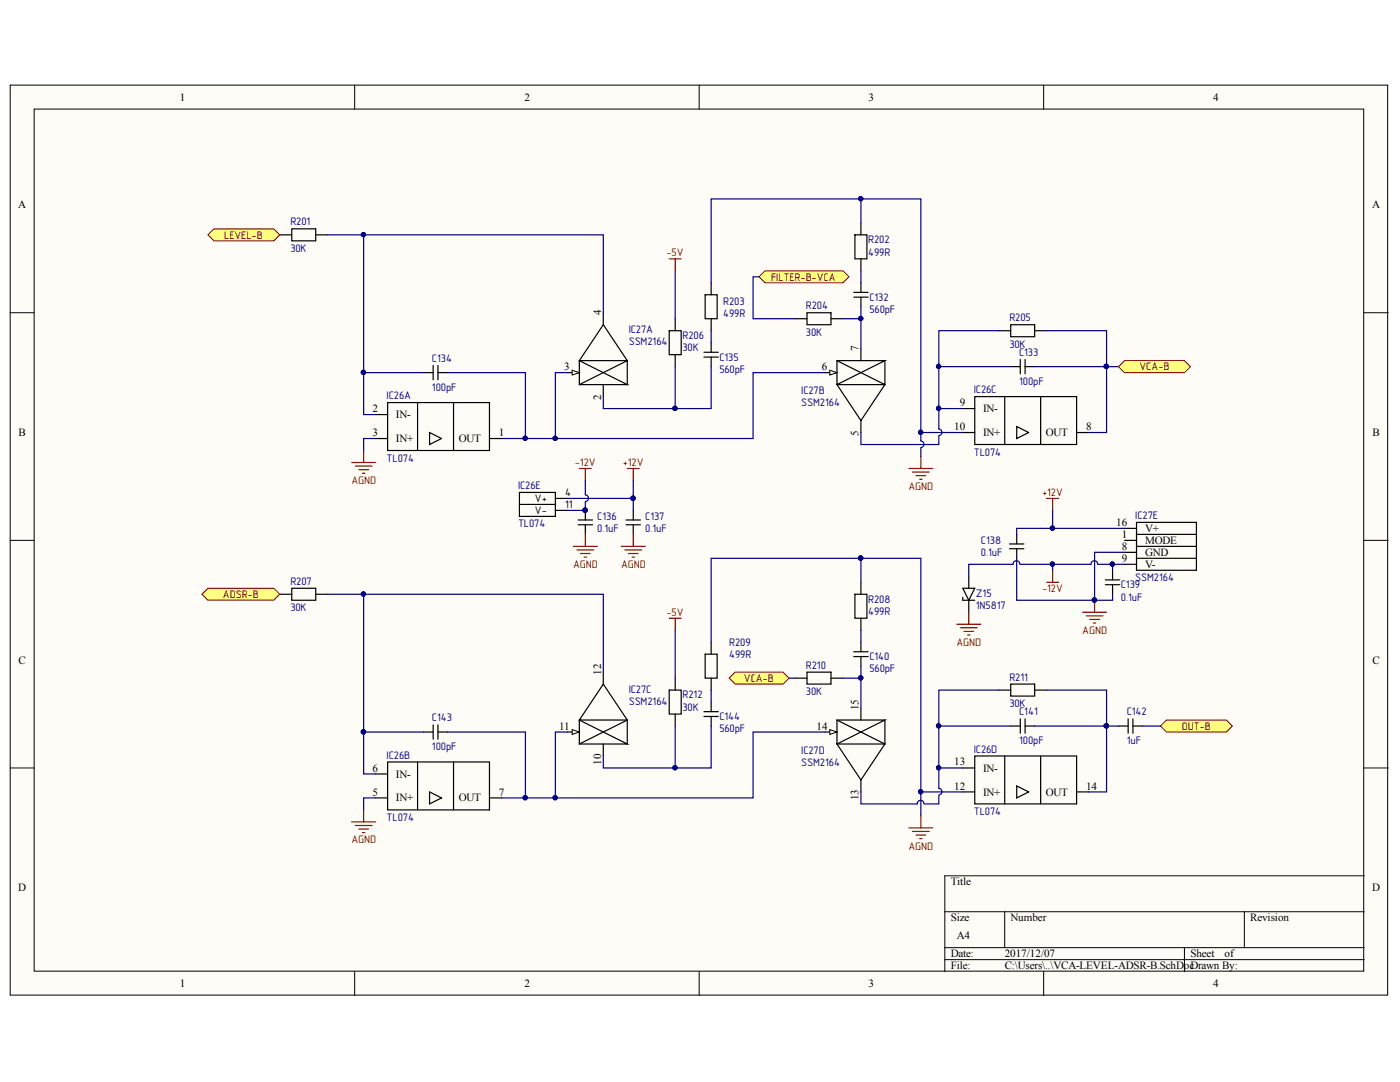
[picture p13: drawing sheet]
<svg xmlns="http://www.w3.org/2000/svg" width="279mm" height="216mm" viewBox="0 0 279 216" stroke-linecap="round" stroke-linejoin="round" font-family="sans-serif">
<defs><g id="words">
<g font-size="2.2">
<text x="35.9" y="20.1">1</text>
<text x="104.7" y="20.1">2</text>
<text x="173.4" y="20.1">3</text>
<text x="242.1" y="20.1">4</text>
<text x="3.6" y="41.6">A</text>
<text x="273.9" y="41.6">A</text>
<text x="120" y="62.9" transform="rotate(-90 120 62.9)">4</text>
<text x="171.3" y="70" transform="rotate(-90 171.3 70)">7</text>
<text x="112.6" y="73.9">3</text>
<text x="164" y="73.9">6</text>
<text x="74.4" y="82.3">2</text>
<text x="79" y="83.5">IN-</text>
<text x="120" y="79.7" transform="rotate(-90 120 79.7)">2</text>
<text x="191.5" y="81.1">9</text>
<text x="196.2" y="82.3">IN-</text>
<text x="3.7" y="87">B</text>
<text x="74.4" y="87">3</text>
<text x="79" y="88.2">IN+</text>
<text x="91.5" y="88.2">OUT</text>
<text x="99.6" y="87">1</text>
<text x="171.3" y="86.9" transform="rotate(-90 171.3 86.9)">5</text>
<text x="190.4" y="85.8">10</text>
<text x="196.2" y="87">IN+</text>
<text x="208.7" y="87">OUT</text>
<text x="216.8" y="85.8">8</text>
<text x="273.9" y="87">B</text>
<text x="106.8" y="100.2">Va</text>
<text x="112.8" y="99">4</text>
<text x="112.8" y="101.4">11</text>
<text x="106.8" y="102.6">V-</text>
<text x="222.8" y="104.9">16</text>
<text x="223.9" y="107.3">1</text>
<text x="228.5" y="106.1">V+</text>
<text x="223.9" y="112.1">9</text>
<text x="223.9" y="109.8">8</text>
<text x="228.5" y="108.6">MODE</text>
<text x="228.5" y="113.3">V-</text>
<text x="228.5" y="111">GND</text>
<text x="3.7" y="132.4">C</text>
<text x="120" y="134.6" transform="rotate(-90 120 134.6)">12</text>
<text x="273.9" y="132.4">C</text>
<text x="171.3" y="141.7" transform="rotate(-90 171.3 141.7)">15</text>
<text x="111.6" y="145.6">11</text>
<text x="162.9" y="145.6">14</text>
<text x="74.4" y="154">6</text>
<text x="79" y="155.2">IN-</text>
<text x="120" y="152.6" transform="rotate(-90 120 152.6)">10</text>
<text x="190.4" y="152.7">13</text>
<text x="196.2" y="154">IN-</text>
<text x="74.4" y="158.7">5</text>
<text x="79" y="159.9">IN+</text>
<text x="91.5" y="159.9">OUT</text>
<text x="99.6" y="158.7">7</text>
<text x="171.3" y="159.7" transform="rotate(-90 171.3 159.7)">13</text>
<text x="190.4" y="157.6">12</text>
<text x="196.2" y="158.7">IN+</text>
<text x="208.7" y="158.7">OUT</text>
<text x="216.8" y="157.6">14</text>
<text x="3.6" y="177.9">D</text>
<text x="189.8" y="176.7">Title</text>
<text x="273.9" y="177.9">D</text>
<text x="189.8" y="183.9">Size</text>
<text x="201.7" y="183.9">Number</text>
<text x="249.5" y="183.9">Revision</text>
<text x="189.8" y="191">Date:</text>
<text x="190.9" y="187.4">A4</text>
<text x="200.5" y="191">2017/12/07</text>
<text x="237.6" y="191">Sheet</text>
<text x="244.4" y="191">of</text>
<text x="35.9" y="197">1</text>
<text x="104.7" y="197">2</text>
<text x="173.4" y="197">3</text>
<text x="189.8" y="193.4">File:</text>
<text x="200.5" y="193.4">C:\Users\..\VCA-LEVEL-ADSR-B.SchDocDrawn By:</text>
<text x="242.1" y="197">4</text>
</g>
<g font-size="2.2" fill="#800000">
<text x="44.8" y="47.6">LEVEL-B</text>
<text x="133" y="51.2">-5V</text>
<text x="153.9" y="56">FILTER-B-VCA</text>
<text x="227.4" y="73.9">VCA-B</text>
<text x="114.7" y="93">-12V</text>
<text x="124.3" y="93">a12V</text>
<text x="70.1" y="96.6">AGND</text>
<text x="181.3" y="97.8">AGND</text>
<text x="208" y="99">a12V</text>
<text x="114.4" y="113.3">AGND</text>
<text x="123.9" y="113.3">AGND</text>
<text x="44.5" y="119.3">ADSR-B</text>
<text x="208" y="118.1">-12V</text>
<text x="133" y="122.9">-5V</text>
<text x="190.9" y="128.9">AGND</text>
<text x="216" y="126.5">AGND</text>
<text x="148.5" y="136.1">VCA-B</text>
<text x="235.9" y="145.6">OUT-B</text>
<text x="70.1" y="168.3">AGND</text>
<text x="181.3" y="169.6">AGND</text>
</g>
<g font-size="2.2" fill="#000080">
<text x="58" y="45">R201</text>
<text x="58" y="50.2">30K</text>
<text x="173.3" y="51">499R</text>
<text x="173.3" y="48.5">R202</text>
<text x="144.3" y="63.2">499R</text>
<text x="144.3" y="60.8">R203</text>
<text x="160.8" y="61.7">R204</text>
<text x="173.5" y="62.4">560pF</text>
<text x="173.5" y="60">C132</text>
<text x="201.4" y="64.1">R205</text>
<text x="125.5" y="66.5">IC27A</text>
<text x="125.5" y="68.9">SSM2164</text>
<text x="136.2" y="70.1">30K</text>
<text x="136.2" y="67.7">R206</text>
<text x="143.6" y="72">C135</text>
<text x="160.8" y="67">30K</text>
<text x="201.4" y="69.3">30K</text>
<text x="203.4" y="71">C133</text>
<text x="86.2" y="78">100pF</text>
<text x="86.2" y="72.2">C134</text>
<text x="143.6" y="74.4">560pF</text>
<text x="203.4" y="76.8">100pF</text>
<text x="77.2" y="79.7">IC26A</text>
<text x="159.9" y="78.6">IC27B</text>
<text x="159.9" y="81.1">SSM2164</text>
<text x="194.3" y="78.5">IC26C</text>
<text x="77.2" y="92.1">TL074</text>
<text x="194.3" y="90.9">TL074</text>
<text x="103.4" y="97.6">IC26E</text>
<text x="103.4" y="105.2">TL074</text>
<text x="119.2" y="106.2">0.1uF</text>
<text x="119.2" y="103.8">C136</text>
<text x="128.8" y="106.2">0.1uF</text>
<text x="128.8" y="103.8">C137</text>
<text x="226.6" y="103.5">IC27E</text>
<text x="195.8" y="111">0.1uF</text>
<text x="195.8" y="108.6">C138</text>
<text x="58" y="116.7">R207</text>
<text x="194.8" y="119.1">Z15</text>
<text x="223.7" y="119.8">0.1uF</text>
<text x="223.7" y="117.4">C139</text>
<text x="226.6" y="115.9">SSM2164</text>
<text x="58" y="121.9">30K</text>
<text x="173.3" y="122.7">499R</text>
<text x="173.3" y="120.3">R208</text>
<text x="194.8" y="121.4">1N5817</text>
<text x="145.5" y="131.3">499R</text>
<text x="145.5" y="128.9">R209</text>
<text x="173.5" y="131.8">C140</text>
<text x="160.8" y="133.5">R210</text>
<text x="173.5" y="134.1">560pF</text>
<text x="201.4" y="135.8">R211</text>
<text x="86.2" y="143.9">C143</text>
<text x="125.5" y="138.2">IC27C</text>
<text x="125.5" y="140.6">SSM2164</text>
<text x="136.2" y="141.8">30K</text>
<text x="136.2" y="139.4">R212</text>
<text x="143.6" y="143.7">C144</text>
<text x="160.8" y="138.7">30K</text>
<text x="201.4" y="141.1">30K</text>
<text x="203.4" y="142.8">C141</text>
<text x="224.9" y="142.8">C142</text>
<text x="86.2" y="149.7">100pF</text>
<text x="143.6" y="146.1">560pF</text>
<text x="203.4" y="148.5">100pF</text>
<text x="224.9" y="148.5">1uF</text>
<text x="77.2" y="151.4">IC26B</text>
<text x="159.9" y="150.4">IC27D</text>
<text x="159.9" y="152.8">SSM2164</text>
<text x="194.3" y="150.2">IC26D</text>
<text x="77.2" y="163.8">TL074</text>
<text x="194.3" y="162.6">TL074</text>
</g>
</g></defs>
<g fill="#fffcf8" stroke="#000" stroke-width=".2">
<path d="M2 17h274.9v181.6h-274.9z"/>
<path d="M6.8 21.8h265.4v172h-265.4z"/>
</g>
<g fill="none" stroke="#000" stroke-width=".2">
<path d="M70.8 17v4.8M139.5 17v4.8M208.3 17v4.8M2 62.4h4.8M272.3 62.4h4.7M2 107.8h4.8M272.3 107.8h4.7M2 153.2h4.8M272.3 153.2h4.7M272.3 174.8h-83.7v19.1M70.8 193.9v4.8M139.5 193.9v4.8"/>
<path d="M188.6 181.9h83.7M188.6 189.1h83.7M188.6 191.5h83.7M200.5 181.9v7.2M208.3 193.9v4.8M236.4 189.1v4.8M248.3 181.9v7.2"/>
</g>
<path d="M84.5 74.4h1.9M86.4 72.9v2.9M87.4 74.4h1.9M87.4 72.9v2.9M164.6 74.4h2.4M171.8 69.6v2.4" fill="none" stroke="#000" stroke-width=".24"/>
<path d="M165.6 73.9l1.4 .5-1.4 .4z" fill="#fffcf8"/>
<path d="M165.6 73.9l1.4 .5-1.4 .4z" fill="none" stroke="#000" stroke-width=".2"/>
<g fill="none" stroke="#000" stroke-width=".24">
<path d="M170.4 58.3h2.9M170.4 59.3h2.9M170.6 46.9h2.4v4.7h-2.4zM171.8 44.5v2.4M171.8 51.6v2.4M171.8 56.4v1.9M171.8 59.3v1.9M113.2 74.4h2.4M120.4 76.7v2.4M158.7 63.6h2.4M161.1 62.4h4.7v2.4h-4.7zM165.8 63.6h2.4"/>
<path d="M167 76.7h9.6l-4.8 7.2zM167 72h9.6l-9.6 4.7zM167 72l9.6 4.7v-4.7M199.3 66h2.4M201.7 64.8h4.8v2.4h-4.8zM201.7 73.2h1.9M203.6 71.7v2.9M204.6 73.2h1.9M204.6 71.7v2.9M206.5 66h2.4M171.8 83.9v2.4"/>
</g>
<path d="M171.8 54v2.4M168.2 63.6h3.6M171.8 61.2v8.4M187.4 73.2h14.3M206.5 73.2h16.7M208.9 66h11.9v20.3h-3.5M183.8 86.3h8.3" fill="none" stroke="#000080" stroke-width=".24"/>
<g fill="#000080" stroke="#000080" stroke-width=".2">
<circle cx="171.8" cy="63.6" r=".43"/>
<circle cx="187.3" cy="73.1" r=".43"/>
<circle cx="220.8" cy="73.1" r=".43"/>
<circle cx="183.7" cy="86.3" r=".43"/>
</g>
<path d="M181.4 93.5h4.8M182.1 94.2h3.3M182.8 94.9h1.9M183.5 95.6h.5M183.8 91.1v2.4" fill="none" stroke="#800000" stroke-width=".24"/>
<path d="M114.2 73.9l1.4 .5-1.4 .4z" fill="#fffcf8"/>
<path d="M114.2 73.9l1.4 .5-1.4 .4z" fill="none" stroke="#000" stroke-width=".2"/>
<g fill="none" stroke="#000" stroke-width=".24">
<path d="M55.8 46.9h2.4M58.2 45.7h4.8v2.4h-4.8zM63 46.9h2.4M140.7 58.8h2.4v4.8h-2.4zM141.9 56.4v2.4M115.6 72l9.6 4.7h-9.6zM115.6 76.7l9.6-4.7v4.7M120.4 64.8l4.8 7.2h-9.6zM120.4 62.4v2.4M133.6 66h2.3v4.8h-2.3zM134.7 63.6v2.4M134.7 70.8v2.4"/>
<path d="M140.5 70.3h2.9M140.5 71.2h2.9M141.9 63.6v2.4M141.9 68.4v1.9M141.9 71.2v2M194.5 79.1h20.4v9.6h-20.4zM200.5 79.1v9.6M207.7 79.1v9.6M75 87.5h2.4M75 82.7h2.4M77.4 80.3h20.3v9.6h-20.3zM83.3 80.3v9.6"/>
<path d="M85.7 86.3l2.4 1.2-2.4 1.2zM90.5 80.3v9.6M97.7 87.5h2.4M192.1 86.3h2.4M192.1 81.5h2.4M202.9 85.1l2.4 1.2-2.4 1.2zM214.9 86.3h2.4M84.5 146.1h1.9M86.4 144.6v2.9M87.4 146.1h1.9M87.4 144.6v2.9M164.6 146.1h2.4"/>
<path d="M171.8 141.3v2.4"/>
</g>
<g fill="none" stroke="#000080" stroke-width=".24">
<path d="M171.8 39.7v4.8M65.4 46.9h7.2M134.7 54v9.6M141.9 56.4v-16.7h41.9v48.3a.67 .67 0 0 1 .6 .7 .67 .67 0 0 1-.6 .6M72.6 74.4v8.3h2.4M72.6 74.4h11.9M89.3 74.4h15.6v13.1M113.2 74.4h-2.4v13.1M120.4 62.4v-15.5h-47.8v27.5M134.7 73.2v8.3M141.9 73.2v8.3h-21.5v-2.4M141.9 66v2.4"/>
<path d="M164.6 74.4h-14.3v13.1h-50.2M199.3 66h-11.9v19.6M75 87.5h-2.4v2.4M171.8 86.3v2.4h15.6v-1.7M183.8 89.4v1.7M187.4 85.6a.67 .67 0 0 1 .6 .7 .67 .67 0 0 1-.6 .6M187.4 81.5h4.7"/>
</g>
<g fill="#000080" stroke="#000080" stroke-width=".2">
<circle cx="104.8" cy="87.5" r=".43"/>
<circle cx="110.8" cy="87.5" r=".43"/>
<circle cx="134.7" cy="81.5" r=".43"/>
<circle cx="187.3" cy="81.5" r=".43"/>
<circle cx="187.3" cy="73.1" r=".43"/>
<circle cx="171.8" cy="39.6" r=".43"/>
<circle cx="183.7" cy="86.3" r=".43"/>
<circle cx="72.5" cy="46.8" r=".43"/>
<circle cx="72.5" cy="74.3" r=".43"/>
</g>
<path d="M133.6 51.6h2.3M134.7 51.6v2.4M70.2 92.3h4.8M70.9 93h3.3M71.6 93.7h1.9M72.3 94.4h.5M72.6 89.9v2.4" fill="none" stroke="#800000" stroke-width=".24"/>
<path d="M165.6 145.6l1.4 .5-1.4 .4z" fill="#fffcf8"/>
<path d="M165.6 145.6l1.4 .5-1.4 .4z" fill="none" stroke="#000" stroke-width=".2"/>
<g fill="none" stroke="#000" stroke-width=".24">
<path d="M170.6 118.6h2.4v4.8h-2.4zM171.8 116.2v2.4M158.7 135.3h2.4M161.1 134.1h4.7v2.4h-4.7zM165.8 135.3h2.4M170.4 130.1h2.9M170.4 131h2.9M171.8 123.4v2.3M171.8 128.1v2M171.8 131v1.9M199.3 137.7h2.4M201.7 136.5h4.8v2.4h-4.8z"/>
<path d="M206.5 137.7h2.4M113.2 146.1h2.4M120.4 148.5v2.3M167 148.5h9.6l-4.8 7.1zM167 143.7h9.6l-9.6 4.8zM167 143.7l9.6 4.8v-4.8M171.8 155.6v2.4M201.7 144.9h1.9M203.6 143.4v2.9M204.6 144.9h1.9M204.6 143.4v2.9"/>
</g>
<path d="M168.2 135.3h3.6M171.8 132.9v8.4M171.8 125.7v2.4M208.9 137.7h11.9v20.3h-3.5M183.8 158h8.3M187.4 144.9h14.3M206.5 144.9h16.7" fill="none" stroke="#000080" stroke-width=".24"/>
<g fill="#000080" stroke="#000080" stroke-width=".2">
<circle cx="171.8" cy="135.3" r=".43"/>
<circle cx="187.3" cy="144.8" r=".43"/>
<circle cx="220.8" cy="144.8" r=".43"/>
<circle cx="183.7" cy="158" r=".43"/>
</g>
<path d="M181.4 165.2h4.8M182.1 165.9h3.3M182.8 166.6h1.9M183.5 167.3h.5M183.8 162.8v2.4" fill="none" stroke="#800000" stroke-width=".24"/>
<path d="M114.2 145.6l1.4 .5-1.4 .4z" fill="#fffcf8"/>
<path d="M114.2 145.6l1.4 .5-1.4 .4z" fill="none" stroke="#000" stroke-width=".2"/>
<g fill="none" stroke="#000" stroke-width=".24">
<path d="M55.8 118.6h2.4M58.2 117.4h4.8v2.4h-4.8zM63 118.6h2.4M201.5 108.5h2.8M201.5 109.5h2.8M202.9 106.6v1.9M202.9 109.5v1.9M220.6 116.7h2.9M220.6 115.7h2.9M222 113.8v1.9M222 116.7v1.9M224.4 105.4h2.4"/>
<path d="M224.4 107.8h2.4M224.4 112.6h2.4M224.4 110.2h2.4M226.8 104.2h12v9.6h-12zM226.8 106.6h12M226.8 109h12M226.8 111.4h12M120.4 136.5l4.8 7.2h-9.6zM120.4 134.1v2.4M133.6 137.7h2.3v4.8h-2.3zM134.7 135.3v2.4M140.7 130.5h2.4v4.8h-2.4z"/>
<path d="M141.9 128.1v2.4M141.9 135.3v2.4M75 159.2h2.4M75 154.4h2.4M77.4 152h20.3v9.6h-20.3zM83.3 152v9.6M85.7 158l2.4 1.2-2.4 1.2zM90.5 152v9.6M97.7 159.2h2.4M115.6 143.7l9.6 4.8h-9.6zM115.6 148.5l9.6-4.8v4.8M134.7 142.5v2.4"/>
<path d="M140.5 142h2.9M140.5 143h2.9M141.9 140.1v1.9M141.9 143v1.9M192.1 158h2.4M192.1 153.2h2.4M194.5 150.8h20.4v9.6h-20.4zM200.5 150.8v9.6M202.9 156.8l2.4 1.2-2.4 1.2zM207.7 150.8v9.6M214.9 158h2.4"/>
</g>
<g fill="none" stroke="#000080" stroke-width=".24">
<path d="M65.4 118.6h7.2M171.8 111.4h12v51.4M171.8 111.4h-29.9v16.7M171.8 111.4v4.8M202.9 111.4v8.4h19.1v-1.2M210.1 101.8v3.6M219.1 112.6a.67 .67 0 0 0-.7-.7 .67 .67 0 0 0-.7 .7h-7.6v1.2M219.2 112.6h2.8v1.2M222 112.6h2.4M224.4 105.4h-21.5v1.2M224.4 110.2h-6v9.6M120.4 134.1v-15.5h-47.8v27.5"/>
<path d="M134.7 125.7v9.6M141.9 137.7v2.4M157.5 135.3h1.2M199.3 137.7h-11.9v19.6a.67 .67 0 0 1 .6 .7 .67 .67 0 0 1-.6 .6M72.6 146.1v8.3h2.4M72.6 146.1h11.9M75 159.2h-2.4v2.4M89.3 146.1h15.6v13.1M113.2 146.1h-2.4v13.1M134.7 144.9v8.3M141.9 144.9v8.3h-21.5v-2.4M164.6 146.1h-14.3v13.1h-50.2"/>
<path d="M171.8 158v2.4h11.3a.67 .67 0 0 1 .6-.7 .67 .67 0 0 1 .7 .7M187.4 158.7v1.7h-2.9M187.4 153.2h4.7"/>
</g>
<g fill="#000080" stroke="#000080" stroke-width=".2">
<circle cx="104.8" cy="159.2" r=".43"/>
<circle cx="110.8" cy="159.2" r=".43"/>
<circle cx="134.7" cy="153.2" r=".43"/>
<circle cx="171.8" cy="111.4" r=".43"/>
<circle cx="183.7" cy="158" r=".43"/>
<circle cx="187.3" cy="153.2" r=".43"/>
<circle cx="187.3" cy="144.8" r=".43"/>
<circle cx="72.5" cy="118.5" r=".43"/>
<circle cx="72.5" cy="146" r=".43"/>
<circle cx="210" cy="105.4" r=".43"/>
<circle cx="218.4" cy="119.7" r=".43"/>
<circle cx="222" cy="112.6" r=".43"/>
<circle cx="210" cy="112.6" r=".43"/>
</g>
<g fill="none" stroke="#800000" stroke-width=".24">
<path d="M208.9 99.5h2.4M210.1 99.5v2.3M208.9 116.2h2.4M210.1 113.8v2.4M218.4 119.8v2.4M133.6 123.4h2.3M134.7 123.4v2.3M216.1 122.2h4.7M216.8 122.9h3.3M217.5 123.6h1.9M218.2 124.3h.5M70.2 164h4.8"/>
<path d="M70.9 164.7h3.3M71.6 165.4h1.9M72.3 166.1h.5M72.6 161.6v2.4"/>
</g>
<g fill="#ffff80" stroke="#800000" stroke-width=".2">
<path d="M40.3 118.6l1.2-1.2h13.1l1.2 1.2-1.2 1.2h-13.1z" fill-rule="evenodd"/>
<path d="M231.6 144.9l1.2-1.2h12l1.1 1.2-1.1 1.2h-12z" fill-rule="evenodd"/>
<path d="M145.5 135.3l1.2-1.2h9.6l1.2 1.2-1.2 1.2h-9.6z" fill-rule="evenodd"/>
</g>
<g fill="none" stroke="#000" stroke-width=".24">
<path d="M103.7 98.3h7.1v4.7h-7.1zM110.8 99.5h2.4M103.7 100.7h7.1M110.8 101.8h2.4M115.4 104.7h2.8M115.4 103.8h2.8M116.8 101.8v2M116.8 104.7v1.9M124.9 104.7h2.9M124.9 103.8h2.9M126.4 101.8v2M126.4 104.7v1.9"/>
<path d="M223.2 144.9h1.9M225.1 143.4v2.9M226.1 144.9h1.9M226.1 143.4v2.9"/>
</g>
<g fill="#000080" stroke="#000080" stroke-width=".2">
<circle cx="116.8" cy="101.8" r=".43"/>
<circle cx="126.3" cy="99.4" r=".43"/>
</g>
<g fill="none" stroke="#800000" stroke-width=".24">
<path d="M115.6 93.5h2.4M116.8 93.5v2.4M125.2 93.5h2.4M126.4 93.5v2.4M114.4 109h4.8M115.1 109.7h3.4M115.9 110.5h1.9M116.6 111.2h.5M116.8 106.6v2.4M124 109h4.8M124.7 109.7h3.4M125.4 110.5h1.9"/>
<path d="M126.1 111.2h.5M126.4 106.6v2.4"/>
</g>
<path d="M113.2 99.5h13.2M116.8 95.9v2.8a.67 .67 0 0 1 .6 .7 .67 .67 0 0 1-.6 .7M126.4 95.9v5.9M116.8 100.2v1.6h-3.6M228 144.9h3.6" fill="none" stroke="#000080" stroke-width=".24"/>
<g fill="#ffff80" stroke="#800000" stroke-width=".2">
<path d="M41.5 46.9l1.2-1.2h11.9l1.2 1.2-1.2 1.2h-11.9z" fill-rule="evenodd"/>
<path d="M223.2 73.2l1.2-1.2h12l1.2 1.2-1.2 1.2h-12z" fill-rule="evenodd"/>
<path d="M151.5 55.2l1.2-1.2h15.5l1.2 1.2-1.2 1.2h-15.5z" fill-rule="evenodd"/>
</g>
<path d="M151.5 55.2h-1.2v8.4h8.4M203.5 112.6a.67 .67 0 0 0-.6-.7 .67 .67 0 0 0-.7 .7h-8.9v2.4M203.6 112.6h6.5" fill="none" stroke="#000080" stroke-width=".24"/>
<path d="M192.1 117.4h2.4l-1.2 2.4zM192.1 119.2v.6h2.4M193.3 115v2.4M193.3 119.8v2.4" fill="none" stroke="#000" stroke-width=".24"/>
<path d="M190.9 124.6h4.8M191.7 125.3h3.3M192.4 126h1.9M193.1 126.7h.5M193.3 122.2v2.4" fill="none" stroke="#800000" stroke-width=".24"/>
<circle cx="210" cy="112.6" r=".43" fill="#000080" stroke="#000080" stroke-width=".2"/>
<use href="#words"/>
</svg>
